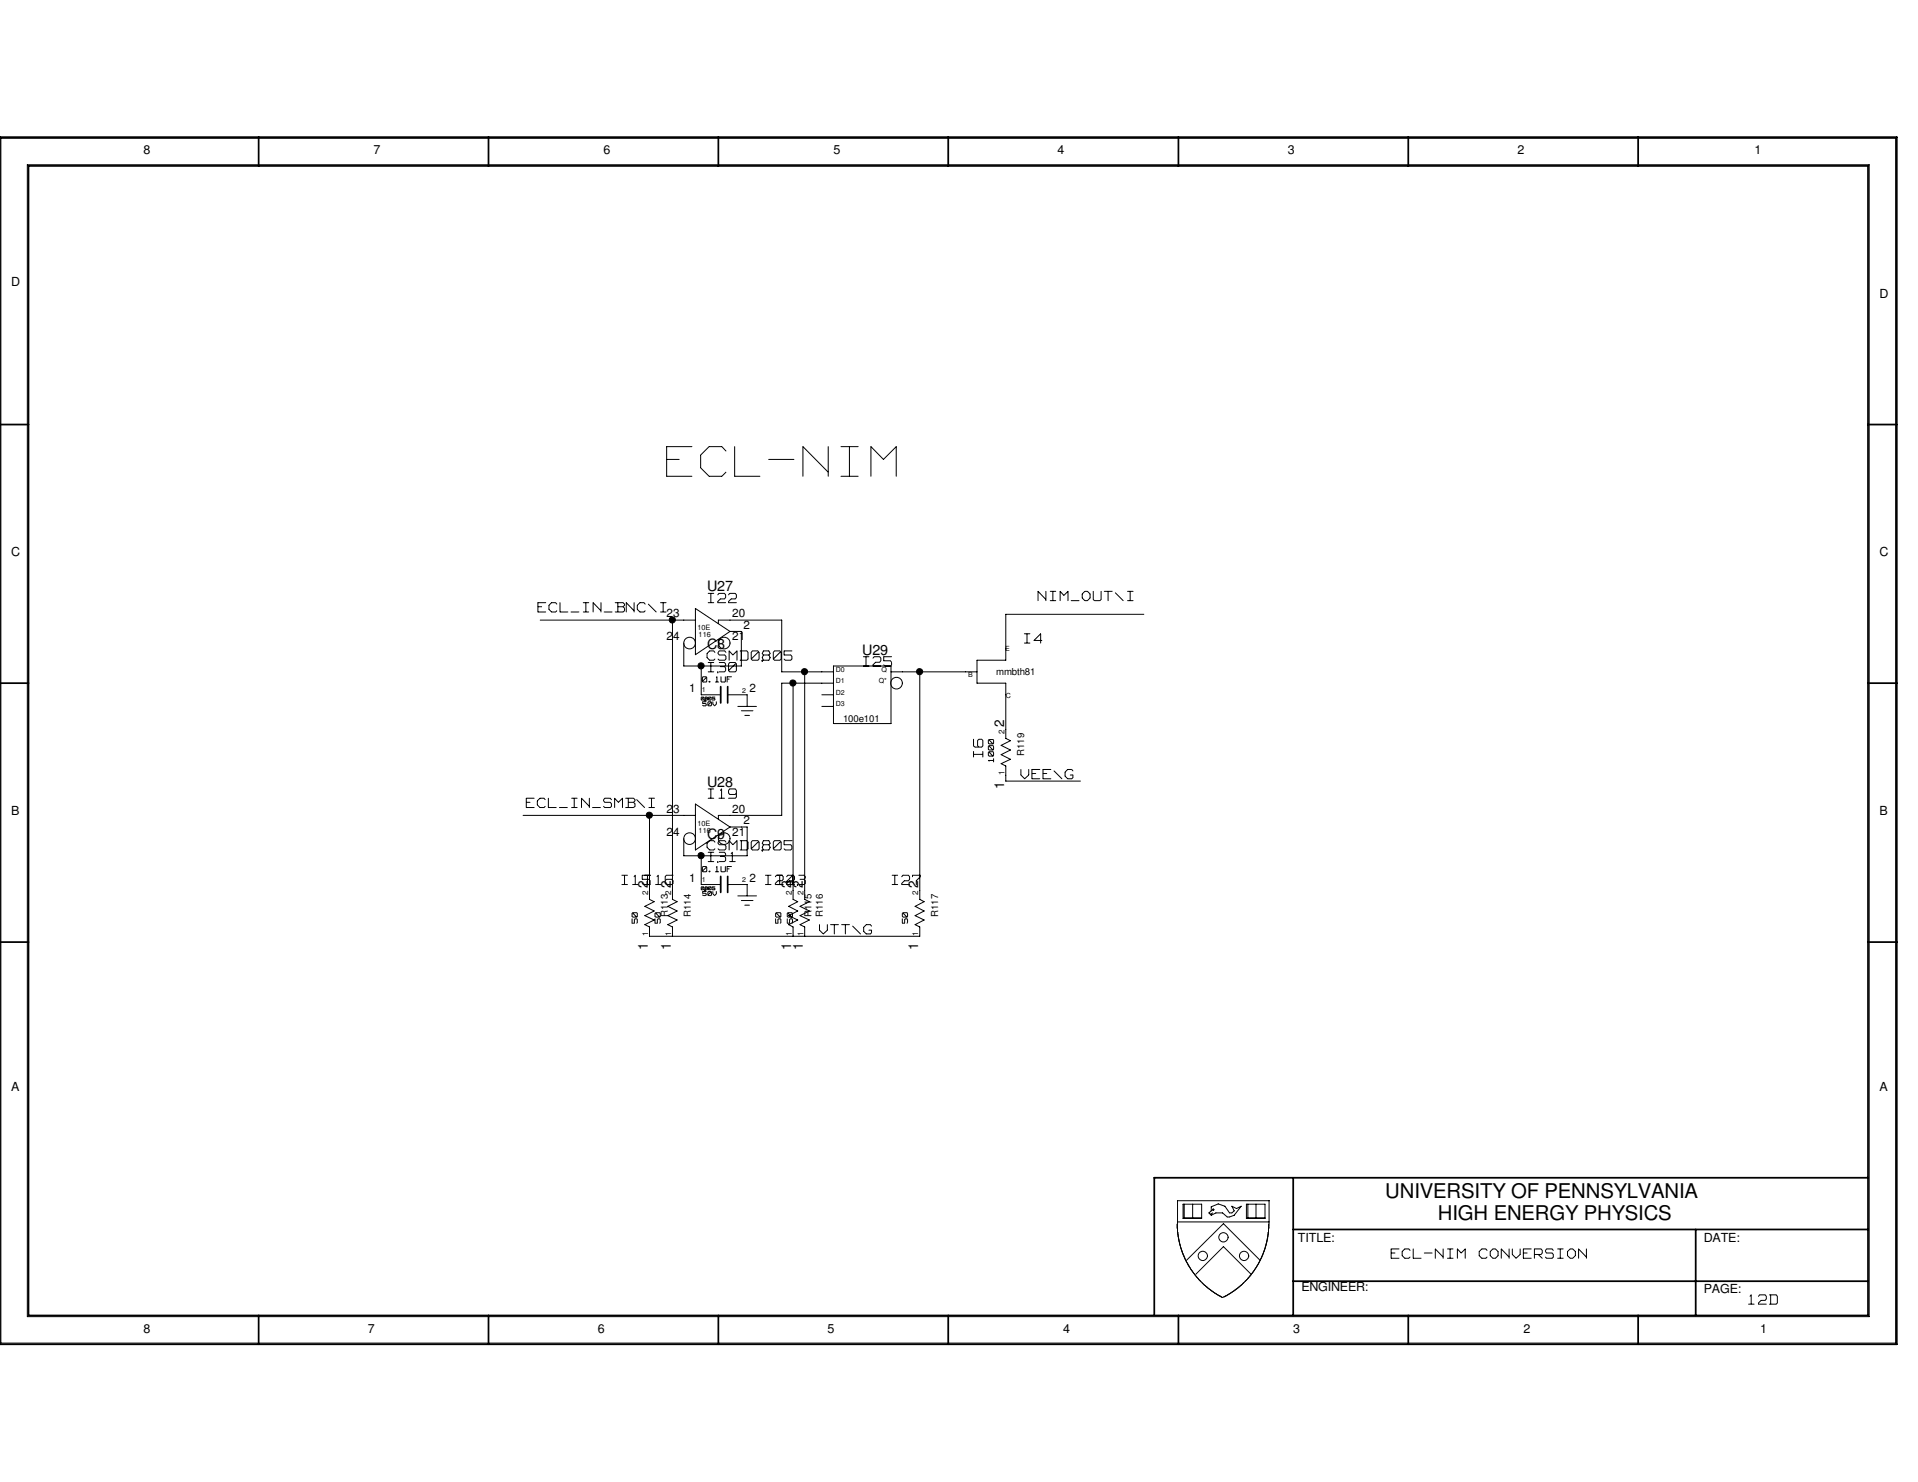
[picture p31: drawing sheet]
<svg xmlns="http://www.w3.org/2000/svg" width="279mm" height="216mm" viewBox="0 0 279 216" stroke-linecap="round" stroke-linejoin="round" font-family="sans-serif">
<defs><g id="words">
<text font-size="8.1" fill="#fff" x="97.1" y="70.2">ECL-NIM</text>
<text font-size="3" fill="#fff" x="143.6" y="110.3" transform="rotate(-90 143.6 110.3)">I6</text>
<g font-size="3">
<text x="201.8" y="174.6">UNIVERSITY OF PENNSYLVANIA</text>
<text x="209.5" y="177.8">HIGH ENERGY PHYSICS</text>
</g>
<g font-size="2.6" fill="#fff">
<text x="78.4" y="89.4">ECL_IN_BNC\I</text>
<text x="103.2" y="88.1">I22</text>
<text x="151.2" y="87.8">NIM_OUT\I</text>
<text x="149.2" y="93.9">I4</text>
<text x="103" y="96.4">CSMD0805</text>
<text x="103.2" y="98.1">I30</text>
<text x="125.8" y="97.3">I25</text>
<text x="148.7" y="113.7">VEE\G</text>
<text x="76.7" y="117.9">ECL_IN_SMB\I</text>
<text x="103.2" y="116.5">I19</text>
<text x="103" y="124.1">CSMD0805</text>
<text x="103.2" y="125.8">I31</text>
<text x="90.6" y="129.1">I15I16</text>
<text x="111.5" y="129.1">I24</text>
<text x="113.2" y="129.1">I23</text>
<text x="130" y="129.1">I27</text>
<text x="119.4" y="136.3">VTT\G</text>
<text x="202.6" y="183.6">ECL-NIM CONVERSION</text>
<text x="254.7" y="190.2">12D</text>
</g>
<g font-size="2.1">
<text x="103" y="86.1">U27</text>
<text x="103" y="94.5">C8</text>
<text x="125.6" y="95.4">U29</text>
<text x="103" y="114.6">U28</text>
<text x="103" y="122.2">C9</text>
</g>
<g font-size="2">
<text x="146.3" y="105.9" transform="rotate(-90 146.3 105.9)">2</text>
<text x="146.3" y="114.9" transform="rotate(-90 146.3 114.9)">1</text>
<text x="94.4" y="129.4" transform="rotate(-90 94.4 129.4)">2</text>
<text x="97.7" y="129.4" transform="rotate(-90 97.7 129.4)">2</text>
<text x="115.3" y="129.4" transform="rotate(-90 115.3 129.4)">2</text>
<text x="117" y="129.4" transform="rotate(-90 117 129.4)">2</text>
<text x="133.7" y="129.4" transform="rotate(-90 133.7 129.4)">2</text>
<text x="94.4" y="138.3" transform="rotate(-90 94.4 138.3)">1</text>
<text x="97.7" y="138.3" transform="rotate(-90 97.7 138.3)">1</text>
<text x="115.3" y="138.3" transform="rotate(-90 115.3 138.3)">1</text>
<text x="117" y="138.3" transform="rotate(-90 117 138.3)">1</text>
<text x="133.7" y="138.3" transform="rotate(-90 133.7 138.3)">1</text>
</g>
<g font-size="1.8">
<text x="20.9" y="22.5">8</text>
<text x="54.4" y="22.5">7</text>
<text x="87.9" y="22.5">6</text>
<text x="121.4" y="22.5">5</text>
<text x="154.1" y="22.5">4</text>
<text x="187.6" y="22.5">3</text>
<text x="221.1" y="22.5">2</text>
<text x="255.6" y="22.5">1</text>
<text x="1.7" y="41.7">D</text>
<text x="273.8" y="43.4">D</text>
<text x="1.7" y="81.1">C</text>
<text x="273.8" y="81.1">C</text>
<text x="1.7" y="118.7">B</text>
<text x="273.8" y="118.7">B</text>
<text x="1.7" y="159">A</text>
<text x="273.8" y="159">A</text>
<text x="189.1" y="180.9">TITLE:</text>
<text x="248.2" y="180.9">DATE:</text>
<text x="189.6" y="188.1">ENGINEER:</text>
<text x="248.2" y="188.4">PAGE:</text>
<text x="20.9" y="194.1">8</text>
<text x="53.6" y="194.1">7</text>
<text x="87.1" y="194.1">6</text>
<text x="120.6" y="194.1">5</text>
<text x="154.9" y="194.1">4</text>
<text x="188.4" y="194.1">3</text>
<text x="221.9" y="194.1">2</text>
<text x="256.4" y="194.1">1</text>
</g>
<g font-size="1.7">
<text x="97.1" y="90">23</text>
<text x="106.7" y="90">20</text>
<text x="97.1" y="93.3">24</text>
<text x="106.7" y="93.3">21</text>
<text x="108.3" y="91.6">2</text>
<text x="100.4" y="100.8">1</text>
<text x="109.2" y="100.8">2</text>
<text x="97.1" y="118.4">23</text>
<text x="106.7" y="118.4">20</text>
<text x="97.1" y="121.8">24</text>
<text x="106.7" y="121.8">21</text>
<text x="108.3" y="120.1">2</text>
<text x="100.4" y="128.5">1</text>
<text x="109.2" y="128.5">2</text>
</g>
<g font-size="1.7" fill="#fff">
<text x="145" y="111" transform="rotate(-90 145 111)">1000</text>
<text x="93.1" y="134.5" transform="rotate(-90 93.1 134.5)">50</text>
<text x="96.4" y="134.5" transform="rotate(-90 96.4 134.5)">50</text>
<text x="114" y="134.5" transform="rotate(-90 114 134.5)">50</text>
<text x="115.7" y="134.5" transform="rotate(-90 115.7 134.5)">50</text>
<text x="132.5" y="134.5" transform="rotate(-90 132.5 134.5)">50</text>
</g>
<g font-size="1.5" fill="#fff">
<text x="102.3" y="99.5">0.1UF</text>
<text x="102.3" y="127.1">0.1UF</text>
</g>
<g font-size="1.4">
<text x="145.1" y="98.4">mmbth81</text>
<text x="122.8" y="105.1">100e101</text>
<text x="149.2" y="110.1" transform="rotate(-90 149.2 110.1)">R119</text>
<text x="97.3" y="133.6" transform="rotate(-90 97.3 133.6)">R113</text>
<text x="100.6" y="133.6" transform="rotate(-90 100.6 133.6)">R114</text>
<text x="118.2" y="133.6" transform="rotate(-90 118.2 133.6)">R115</text>
<text x="119.9" y="133.6" transform="rotate(-90 119.9 133.6)">R116</text>
<text x="136.7" y="133.6" transform="rotate(-90 136.7 133.6)">R117</text>
</g>
<g font-size="1.2" fill="#fff">
<text x="102.4" y="103">50V</text>
<text x="102.4" y="130.6">50V</text>
</g>
<g font-size="1.2">
<text x="146.3" y="107" transform="rotate(-90 146.3 107)">2</text>
<text x="146.3" y="112.9" transform="rotate(-90 146.3 112.9)">1</text>
<text x="94.4" y="130.4" transform="rotate(-90 94.4 130.4)">2</text>
<text x="97.8" y="130.4" transform="rotate(-90 97.8 130.4)">2</text>
<text x="115.4" y="130.4" transform="rotate(-90 115.4 130.4)">2</text>
<text x="117.1" y="130.4" transform="rotate(-90 117.1 130.4)">2</text>
<text x="133.8" y="130.4" transform="rotate(-90 133.8 130.4)">2</text>
<text x="94.4" y="136.3" transform="rotate(-90 94.4 136.3)">1</text>
<text x="97.8" y="136.3" transform="rotate(-90 97.8 136.3)">1</text>
<text x="115.4" y="136.3" transform="rotate(-90 115.4 136.3)">1</text>
<text x="117.1" y="136.3" transform="rotate(-90 117.1 136.3)">1</text>
<text x="133.8" y="136.3" transform="rotate(-90 133.8 136.3)">1</text>
</g>
<g font-size="1.1">
<text x="101.6" y="91.8">10E</text>
<text x="101.8" y="92.8">116</text>
<text x="101.6" y="120.3">10E</text>
<text x="101.8" y="121.3">116</text>
</g>
<g font-size="1">
<text x="146.4" y="94.8">E</text>
<text x="102.2" y="100.9">1</text>
<text x="108.1" y="100.9">2</text>
<text x="121.8" y="99.5">D1</text>
<text x="121.8" y="97.8">D0</text>
<text x="121.8" y="101.2">D2</text>
<text x="128" y="99.5">Q*</text>
<text x="128.4" y="97.8">Q</text>
<text x="141" y="98.7">B</text>
<text x="146.5" y="101.7">C</text>
<text x="121.8" y="102.9">D3</text>
<text x="102.2" y="128.5">1</text>
<text x="108.1" y="128.5">2</text>
</g>
<g font-size=".8" fill="#fff">
<text x="102.2" y="102.1">0805</text>
<text x="102.2" y="129.7">0805</text>
</g>
</g></defs>
<g fill="none" stroke="#000" stroke-width=".25">
<path d="M0 20h276.3v175.8h-276.3zM37.7 20v4.2M71.2 20v4.2M104.6 20v4.2M138.1 20v4.2M171.7 20v4.2M205.1 20v4.2M238.6 20v4.2M4.1 24.2h268v167.4h-268zM0 61.8h4.1M272.1 61.8h4.2M0 99.5h4.1"/>
<path d="M272.1 99.5h4.2M105 100v2.4M106 100v2.4M0 137.2h4.1M105 127.7v2.3M106 127.7v2.3M272.1 137.2h4.2M188.4 179.1h83.7M188.4 171.6v20M247 179.1v12.5M272.1 171.6h-104v19.9M37.7 191.6v4.2"/>
<path d="M71.2 191.6v4.2M104.6 191.6v4.2M138.1 191.6v4.2M171.7 191.6v4.2M188.4 186.6h83.7M205.1 191.6v4.2M238.6 191.6v4.2"/>
</g>
<g fill="none" stroke="#000" stroke-width=".15">
<path d="M.1 20.2h276v175.5h-276zM4 24h268.3v167.8h-268.3zM97.1 65.1h3.7M97.1 65.1v4.3M97.2 69.4h3.6M97.2 66.9h1.7M102.1 66.3v1.8M102.1 68.2l1.2 1.2M103.3 65.1l-1.2 1.2M103.3 65.1h1.8M103.3 69.4h1.8M105.2 65.1l.5 .6"/>
<path d="M105.7 68.8l-.5 .6M107 65.1v4.3M107.1 69.4h3.6M112 66.9h3.7M117 65.1l3.6 3.6M117 65.1v4.3M120.6 65.1v4.3M122.5 65.1h2.5M122.5 69.4h2.5M123.7 65.1v4.2M126.9 65.1l1.8 1.8M126.9 65.1v4.3"/>
<path d="M130.6 65.1v4.3M130.6 65.1l-1.9 1.8M78.4 87.8h1.1M78.4 87.8v1.4M78.4 89.2h1.1M78.4 88.4h.5M78.7 90.3h22.6M80 88.2v.5M80 88.8l.3 .4M80.3 87.8l-.3 .4M80.4 87.8h.5M80.4 89.2h.5"/>
<path d="M80.9 87.8l.2 .2M81.1 89l-.2 .2M81.6 87.8v1.4M81.6 89.2h1.1M83.2 89.2h1.1M85 87.8h.8M85 89.2h.8M85.3 87.8v1.3M86.4 87.8l1.1 1.1M86.4 87.8v1.4M87.5 87.8v1.4M88 89.2h1.2"/>
<path d="M89.6 87.8h1.1M89.6 89.2h1.1M90 87.8v1.3M90 88.4h.7M90.8 87.8l.2 .2M90.8 88.4l.2 .2M91 88.2l-.2 .1M91 88.1h.1M91 88.6v.3M91 89l-.2 .2M91.2 87.8l1.1 1.1M91.2 87.8v1.4"/>
<path d="M92.4 87.8v1.4M92.8 88.2v.5M92.8 88.8l.4 .4M93.2 87.8l-.4 .4M93.3 87.8h.5M93.3 89.2h.5M93.8 87.8l.2 .2M94 89l-.2 .2M94.4 88l1.2 1.2M96.2 87.8h.8M96.2 89.2h.8M96.6 87.8v1.3"/>
<path d="M98 90.3v40.7l.6 .4-1.3 .6 1.3 .7-1.3 .7 1.3 .6-1.3 .7 .7 .3v1.4M101.3 88.6l5 3.4-5 3.4zM102.2 97v4.2h2.8M102.3 99.3l.1 .1M102.3 98.8v.4M102.4 98.6l-.1 .1M102.4 99.4h.4M102.4 98.6h.4M102.8 98.8l-.4 .4M102.9 98.7h.1M102.9 98.6l.1 .1M103 99.3l-.1 .1"/>
<path d="M103 98.8v.4M103 95.2v.6M103 95.8l.4 .4M103.2 97.9h.8M103.2 86.4h.8M103.2 87.8h.8M103.2 96.5h.8M103.3 99.3h.1M103.3 99.3v.1M103.3 99.4h.1M103.4 94.8l-.4 .4M103.4 99.3v.1"/>
<path d="M103.4 96.2h.5M103.4 94.8h.5M103.5 86.5v1.3M103.5 96.6v1.2M104 94.8l.1 .2M104.1 96l-.1 .2M104.2 99.4h.5M104.4 98.6v.1M104.4 98.6v.7M104.6 97.9h.1M104.6 87.7v.1M104.6 95v.2"/>
<path d="M104.6 95.2l.2 .2M104.6 96l.2 .2M104.6 87.8h1.1M104.6 90.8v-.5h9.3v7.6h7.5M104.6 93.2v.5M104.7 86.4l-.1 .3M104.8 94.8l-.2 .2M104.8 97.9h.7M104.8 86.4h.7M104.8 96.5h.7M104.8 96.2h.7M104.8 95.4h.7"/>
<path d="M104.8 94.8h.7M104.9 87.2l-.3 .4M104.9 97.1h.6M105 87.2h.5M105 99.3l.1 .1M105 98.6v.6M105.2 99.4h.3M105.5 86.4l.2 .3M105.5 96.5l.2 .2M105.6 97.2l.1 .1M105.6 94.8l.1 .2M105.6 95.4l.1 .2"/>
<path d="M105.7 99.3l-.1 .1M105.7 98.6v.6M105.7 86.7v.3M105.7 96.8v.1M105.7 97.4v.3M105.7 87l-.2 .2M105.7 97.7l-.2 .2M105.7 96.9l-.2 .2M105.7 95.7v.3M105.7 96l-.1 .2M105.9 98.6h.7M105.9 98.6v.8"/>
<path d="M106 98.9h.2M106.1 87.7v.1M106.1 96.8v.9M106.1 97.7l.2 .2M106.2 87.8h1.1M106.2 94.8l.5 .6M106.2 94.9v1.3M106.3 86.4l-.2 .3M106.3 96.5l-.2 .2M106.3 92h1.7v5h-8.4v-3.3M106.3 97.9h.8M106.3 86.4h.8"/>
<path d="M106.3 96.5h.8M106.5 87.2l-.4 .4M106.6 87.2h.5M107.1 96.8l-.9 .9M107.1 86.4l.2 .3M107.1 96.7h.1M107.1 96.5l.2 .2M107.3 86.7v.3M107.3 96.8v.9M107.3 87l-.2 .2M107.3 97.7l-.2 .2M107.4 94.9v1.3"/>
<path d="M107.4 94.8l-.6 .6M107.8 96.2h1M107.8 94.8h1M108.8 94.8l.2 .2M109 96l-.2 .2M109 95.1v.9M109.4 96l.2 .2M109.4 95.1v.9M109.6 94.8l-.2 .2M109.6 96.2h.8M109.6 94.8h.8M110.4 95.1l-.9 .9"/>
<path d="M110.4 95h.1M110.4 94.8l.2 .2M110.6 96l-.2 .2M110.6 95.1v.9M111 96.2h.1M111.2 94.8l-.2 .4 .2 .2-.2 .4 .2 .4M111.3 96.2h.7M111.3 95.4h.7M111.3 94.8h.7M112 94.8l.2 .4-.2 .2 .2 .4-.2 .4M112.6 96l.2 .2M112.6 95.1v.9"/>
<path d="M112.8 94.8l-.2 .2M112.9 96.2h.7M112.9 94.8h.7M113.6 95.1l-.9 .9M113.6 95h.1M113.6 94.8l.2 .2M113.8 96l-.2 .2M113.8 95.1v.9M114.2 96l.2 .2M114.2 94.8v.6M114.3 95.4h.8M114.3 94.8h1.1"/>
<path d="M114.4 96.2h.7M115.2 95.4l.2 .2M115.4 96l-.2 .2M115.4 95.7v.3M115.5 99.5v31.5l.7 .4-1.3 .6 1.3 .7-1.3 .7 1.3 .6-1.3 .7 .6 .3v1.4M117.2 97.9v33.1l.7 .4-1.4 .6 1.4 .7-1.4 .7 1.4 .6-1.4 .7 .7 .3v1.4M121.4 99.5h-7.5v19.3h-9.3v.5M121.4 97h8.4v8.4h-8.4zM125.8 95.7h.8M126.2 95.7v1.3M127.2 96.9v.1M127.3 95.7l-.1 .2"/>
<path d="M127.4 95.7h.7M127.6 96.5l-.4 .4M127.6 96.5h.5M128.1 95.7l.2 .2M128.3 95.9v.3M128.3 96.3l-.2 .2M128.7 96.9l.2 .1M128.7 95.7v.6M128.8 96.3h.9M128.8 95.7h1.1M129.7 96.3l.2 .2M129.8 97.9h12.5"/>
<path d="M129.9 96.9l-.2 .1M129.9 96.5v.3M134 97.9v33.1l.6 .4-1.3 .6 1.3 .7-1.3 .7 1.3 .6-1.3 .7 .7 .3v1.4h-39.4v-1.4l-.7-.3 1.4-.7-1.4-.6 1.4-.7-1.4-.7 1.4-.6-.7-.4v-12.2M149.2 92.3h.8M149.2 93.7h.8M149.6 92.4v1.2M150.7 93.3h1.1M151.2 86.1l1.1 1.2M151.2 86.2v1.3M151.6 92.4v1.3M151.6 92.3l-1 1M152.4 86.1v1.4"/>
<path d="M153 86.1h.8M153 87.5h.8M153.4 86.2v1.3M154.4 86.1l.5 .6M154.4 86.2v1.3M155.6 86.2v1.3M155.6 86.1l-.6 .6M156 87.5h1.2M157.6 87.1l.4 .4M157.6 86.6v.5M158 86.1l-.4 .4M158.1 86.1h.3"/>
<path d="M158.1 87.5h.3M158.4 86.1l.4 .4M158.8 86.6v.5M158.8 87.1l-.4 .4M159.3 87.3l.1 .2M159.3 86.1v1.2M159.5 87.5h.7M160.4 87.3l-.2 .2M160.4 86.1v1.2M160.9 86.1h1.1M161.4 86.2v1.3M162.5 86.4l1.1 1.1"/>
<path d="M164.3 86.1h.8M164.3 87.5h.8M164.6 86.2v1.3M166.6 89.5h-20.1v6.7h-4.2v3.3h4.2v8.1l.7 .3-1.4 .7 1.4 .7-1.4 .6 1.4 .7-1.4 .7 .7 .3v2.2h10.9M76.2 118.8h25.1M76.7 116.3h1.1M76.7 116.3v1.3M76.7 117.6h1.1M76.7 116.9h.5M78.3 116.7v.5M78.3 117.3l.4 .3M78.7 116.3l-.4 .4"/>
<path d="M78.7 116.3h.5M78.7 117.6h.5M79.2 116.3l.2 .2M79.4 117.5l-.2 .1M79.9 116.3v1.3M79.9 117.6h1.1M81.5 117.6h1.1M83.3 116.3h.8M83.3 117.6h.8M83.7 116.3v1.3M84.7 116.3l1.1 1.1M84.7 116.3v1.3"/>
<path d="M85.9 116.3v1.3M86.3 117.6h1.2M87.9 116.5v.1M87.9 116.7l.2 .2M87.9 117.5l.2 .1M88.1 116.3l-.1 .2M88.1 116.3h.8M88.1 117.6h.8M88.1 116.9h.8M88.9 116.9l.2 .2M88.9 116.3l.2 .2M89.1 117.1v.3"/>
<path d="M89.1 117.5l-.2 .1M89.5 116.3l.5 .5M89.5 116.3v1.3M90.7 116.3l-.6 .6M90.7 116.3v1.3M91.1 116.3h1.1M91.1 117.6h1.1M91.5 116.3v1.3M91.6 116.9h.6M92.3 116.3l.2 .2M92.3 116.9l.2 .2M92.5 116.7l-.2 .1"/>
<path d="M92.5 116.5v.1M92.5 117.1v.3M92.5 117.5l-.2 .1M92.8 116.5l1.1 1.1M94.5 116.3h.8M94.5 117.6h.8M94.9 116.3v1.3M101.3 117.1l5 3.4-5 3.3zM102.2 101.9v.1M102.2 101.6v.3M102.2 101.6h.1M102.2 102h.2"/>
<path d="M102.2 101.6h.2M102.4 102.7v.1M102.4 102.2v.3M102.4 101.6l-.2 .3M102.4 102.2h.5M102.4 102.5h.3M102.4 101.6h.1M102.5 102.8h.2M102.5 101.9l-.1 .1M102.5 101.6v.3M102.7 102h.1M102.7 101.6v.4"/>
<path d="M102.8 102h.2M102.8 101.7h.2M102.8 101.6h.2M102.8 102.5l.1 .1M102.9 102.7l-.1 .1M102.9 102.6v.1M103 101.6l.1 .1-.1 .3M103.1 102.7l.1 .1M103.1 102.4v.3M103.2 114.9h.8M103.2 116.3h.8M103.2 101.9l.1 .1"/>
<path d="M103.2 101.6v.3M103.2 102.2l-.1 .1M103.3 101.6h-.1M103.3 102.8h.2M103.3 102.2h.2M103.3 102h.2M103.3 101.6h.2M103.5 101.6l-.2 .3M103.5 101.6h.1M103.5 102.4l-.3 .3M103.5 102.3h.1M103.5 102.2l.1 .1"/>
<path d="M103.5 115v1.2M103.6 101.9l-.1 .1M103.6 101.6v.3M103.6 102.7l-.1 .1M103.6 102.4v.3M103.8 101.9v.1M103.8 101.6v.1M103.8 101.7h.2M103.8 101.6h.3M103.8 102h.2M103.8 102.6l.3 .2M103.8 102.2v.3"/>
<path d="M104.1 101.7v.1M104.1 101.9v.1M104.1 101.9h.1M104.4 102.2v.3M104.4 102.6l-.3 .2M104.7 116.3h.8M105.1 114.9l-.2 .2M105.1 115v1.2M106 101.2h2.8v1.7M106.1 115.2v.3M106.1 115.5l.2 .2M106.1 116.3h1"/>
<path d="M106.3 114.9l-.2 .2M106.3 115.7h.8M106.3 114.9h.8M107.1 114.9l.2 .2M107.2 115.6l-.1 .1M107.3 115.2v.9M107.3 116.1l-.2 .2M107.5 102.9h2.7M108 103.5h1.7M108.5 104.2h.7M119.7 101.2h1.7M119.7 102.9h1.7"/>
<path d="M141.8 108.7l.2 .1M141.8 107.7v.9M141.8 109.5v.8M141.9 109.9h1.2M142.1 108.8h.9M142.4 108.7l.2 .1M142.4 107.9v.7M142.6 107.7l-.2 .2M142.7 107.7h.3M143 107.7l.2 .2M143.2 108.7l-.2 .1M143.2 107.9v.7"/>
<path d="M143.2 109.5v.8M144 108.3l.1 .1M144 109.2l.1 .1M144 110.1l.1 .1M144 110.8l.1 .1M144 107.9v.3M144 108.8v.3M144 109.6v.4M144 110.8h.7M144.1 107.8h.1M144.1 108.7h.1M144.1 109.6h.1"/>
<path d="M144.1 107.7l-.1 .1M144.1 108.6l-.1 .1M144.1 109.5l-.1 .1M144.1 107.9l.5 .4M144.1 107.7h.5M144.1 108.4h.5M144.1 108.8l.5 .4M144.1 108.6h.5M144.1 109.3h.5M144.1 109.6l.5 .5M144.1 109.5h.5M144.1 110.2h.5"/>
<path d="M144.7 107.7v.1M144.7 108.6v.1M144.7 109.5v.1M144.7 108.3v.1M144.7 109.2v.1M144.7 110.1v.1M144.7 107.9v.3M144.7 108.8v.3M144.7 109.6v.4M144.7 110.5v.5M148.7 112.9l.5 .5M148.7 112.1v.8"/>
<path d="M149.9 112.1v.8M149.9 112.9l-.6 .6M150.3 112.1h1.2M150.3 112.1v1.4M150.4 113.5h1.1M150.4 112.7h.5M151.9 112.1h1.2M151.9 112.1v1.4M152 113.5h1.1M152 112.7h.5M153.5 112.3l1.2 1.2M155.2 112.5v.5"/>
<path d="M155.2 113.1l.3 .4M155.5 112.1l-.3 .4M155.6 112.1h.5M155.6 113.5h.5M155.9 112.9h.4M156.1 112.1l.2 .2M156.3 113.3l-.2 .2M156.3 112.9v.3M90.6 128.9h.8M90.6 127.5h.8M91 127.6v1.2M92.1 134.5h.3"/>
<path d="M92.1 133.5l.1 .1M92.1 133.1v.4M92.1 133.9v.6M92.2 128.9h.8M92.2 133v.1M92.2 133l-.1 .1M92.2 133h.5M92.2 133.6h.5M92.2 133.1l.5 .5M92.4 134v.5M92.5 133.9h-.1M92.5 127.5l-.1 .2"/>
<path d="M92.5 127.6v1.2M92.6 133.9h.1M92.8 133v.1M92.8 133.9h.1M92.8 133.5v.1M92.8 134.4v.1M92.8 133.1v.4M92.8 134v.4M93.6 128.7l.1 .2M93.6 127.5v.6M93.6 127.5h1.1M93.6 128.1h.9"/>
<path d="M93.8 128.9h.9M94.3 127.6v1.2M94.5 128.1l.2 .2M94.7 128.7l-.2 .2M94.7 128.4v.3M95.4 134.5h.4M95.4 133.5l.1 .1M95.4 133.1v.4M95.4 133.9v.6M95.5 128.9h.8M95.5 133v.1M95.5 133l-.1 .1"/>
<path d="M95.6 133h.5M95.6 133.6h.5M95.6 133.1l.5 .5M95.8 134v.5M95.9 127.5l-.2 .2M95.9 133.9h-.1M95.9 127.6v1.2M95.9 133.9h.2M96.1 133l.1 .1M96.1 133.9h.1M96.2 133.5l-.1 .1M96.2 134.4l-.1 .1"/>
<path d="M96.2 133.1v.4M96.2 134v.4M96.9 128.7l.2 .2M96.9 127.8v.9M97.1 128.1l-.2 .2M97.1 127.5l-.2 .2M97.1 128.9h.7M97.1 127.5h.9M97.1 128.1h.7M97.9 128.1l.1 .2M98 128.4v.3M98 128.7l-.1 .2"/>
<path d="M102.2 124.7v4.2h2.8M102.2 129.3v.2M102.2 129.6h.1M102.2 129.2h.1M102.2 129.6h.2M102.2 129.2h.2M102.3 126.9l.1 .1M102.3 126.4v.5M102.4 129.9v.2M102.4 130.4v.1M102.4 126.2l-.1 .2M102.4 129.3l-.2 .2"/>
<path d="M102.4 129.9h.5M102.4 130.1h.3M102.4 127h.4M102.4 129.2h.1M102.4 126.2h.4M102.5 130.5h.2M102.5 129.3v.2M102.5 129.6h-.1M102.7 129.6h.1M102.7 129.2v.4M102.8 129.6h.2M102.8 129.4h.2"/>
<path d="M102.8 129.2h.2M102.8 130.1l.1 .1M102.8 126.4l-.4 .5M102.9 130.3h.1M102.9 126.4h.1M102.9 126.2l.1 .2M102.9 130.4l-.1 .1M103 126.9l-.1 .1M103 126.4v.5M103 129.2l.1 .1-.1 .3M103 122.9v.5M103 123.4l.4 .4"/>
<path d="M103.1 130v.3M103.1 130.4l.1 .1M103.2 125.5h.8M103.2 124.2h.8M103.2 129.3v.2M103.2 129.6h.1M103.2 129.9l-.1 .1M103.3 129.2h-.1M103.3 130.5h.2M103.3 129.9h.2M103.3 127h.1M103.3 126.9h.1"/>
<path d="M103.3 129.6h.2M103.3 129.2h.2M103.4 122.5l-.4 .4M103.4 126.9v.1M103.4 123.8h.5M103.4 122.5h.5M103.5 129.3l-.2 .2M103.5 129.2h.1M103.5 130l-.3 .3M103.5 129.9l.1 .1M103.5 130h.1M103.5 124.2v1.3"/>
<path d="M103.6 129.3v.2M103.6 129.6h-.1M103.6 130v.3M103.6 130.4l-.1 .1M103.8 129.2v.2M103.8 129.6h.1M103.8 129.4h.2M103.8 129.2h.3M103.8 129.9v.3M103.8 129.6h.2M103.8 130.2l.3 .2M104 122.5l.1 .2"/>
<path d="M104.1 129.4v.1M104.1 129.5h.1M104.1 129.6h.1M104.1 123.7l-.1 .1M104.2 127h.5M104.4 129.9v.3M104.4 130.2l-.3 .3M104.4 126.2v.2M104.4 126.3v.7M104.6 125.5h.1M104.6 122.7v.1M104.6 122.9l.2 .2"/>
<path d="M104.6 123.7l.2 .1M104.6 121.7v.5M104.8 122.5l-.2 .1M104.8 125.5h.7M104.8 124.2h.7M104.8 123.8h.7M104.8 123.1h.7M104.8 122.5h.7M104.9 124.8h.6M105 126.9l.1 .1M105 126.2v.7M105.2 127h.3"/>
<path d="M105.5 124.2l.2 .2M105.6 124.8l.1 .2M105.6 122.5l.1 .2M105.6 123.1l.1 .2M105.7 126.9l-.1 .1M105.7 126.2v.7M105.7 124.4v.1M105.7 125v.3M105.7 125.3l-.2 .2M105.7 124.5l-.2 .3M105.7 123.3v.3M105.7 123.7l-.1 .1"/>
<path d="M105.9 126.3v.7M105.9 126.2h.7M106 126.6h.2M106 128.9h2.8v1.6M106.2 122.5v1.3M106.2 122.5l.5 .5M106.3 125.5h.8M106.3 120.5h2.5v4.2h-9.2v-2.5M106.7 124.2l-.2 .2M106.7 124.2v1.3M107.4 122.5v1.3M107.4 122.5l-.6 .6"/>
<path d="M107.5 130.5h2.7M107.8 123.8h1M107.8 122.5h1M108 131.2h1.7M108 122.5v1.3M108.5 131.9h.7M108.8 122.5l.2 .2M109 123.7l-.2 .1M109 122.7v.9M109.4 123.7l.2 .1M109.4 122.7v.9M109.6 122.5l-.2 .2"/>
<path d="M109.6 123.8h.8M109.6 122.5h.8M110.4 122.7l-.9 .9M110.4 122.7h.1M110.4 122.5l.2 .2M110.6 123.7l-.2 .1M110.6 122.7v.9M111 123.8h.1M111.2 122.5l-.2 .4 .2 .2-.2 .3 .2 .4M111.3 123.8h.7M111.3 123.1h.7M111.3 122.5h.7"/>
<path d="M111.5 128.9h.8M111.5 127.5h.8M111.9 127.6v1.2M112 122.5l.2 .4-.2 .2 .2 .3-.2 .4M112.6 123.7l.2 .1M112.6 122.7v.9M112.8 122.5l-.2 .2M112.9 123.8h.7M112.9 122.5h.7M112.9 128.7v.2M113 133.5l.1 .1M113 134.5h.3"/>
<path d="M113 128.9h1.1M113 133.1v.4M113 133.9v.6M113.1 127.5l-.2 .2M113.1 133v.1M113.1 133l-.1 .1M113.2 127.5h.8M113.2 133.1l.4 .5M113.2 133h.4M113.2 133.6h.4M113.3 128.3l-.4 .4M113.3 134v.5"/>
<path d="M113.4 128.3h.5M113.5 133.9h-.2M113.5 133.9h.1M113.6 127.6v1.2M113.6 122.7l-.9 .9M113.6 122.7h.1M113.6 122.5l.2 .2M113.7 133v.1M113.7 133.9h.1M113.7 133.5v.1M113.7 134.4v.1M113.7 133.1v.4"/>
<path d="M113.7 134v.4M113.8 123.7l-.2 .1M113.8 122.7v.9M113.9 127.5l.2 .2M114.1 127.8v.3M114.1 128.1l-.2 .2M114.2 123.7l.2 .1M114.2 122.5v.6M114.3 123.1h.8M114.3 122.5h1.1M114.4 123.8h.7M114.6 128.5h1.1"/>
<path d="M114.6 128.7v.2M114.6 128.9h1.1M114.7 134.5h.3M114.7 133.5l.1 .1M114.7 133.1v.4M114.7 133.9v.6M114.8 127.5l-.2 .2M114.8 133v.1M114.8 133l-.1 .1M114.8 127.5h.7M114.9 133h.4M114.9 133.6h.4"/>
<path d="M114.9 133.1l.4 .5M115 128.3l-.4 .4M115 128.3h.5M115 134v.5M115.1 133.9h-.1M115.2 133.9h.1M115.2 123.1l.2 .2M115.4 123.3v.3M115.4 133v.1M115.4 133.9h.1M115.4 123.7l-.2 .1M115.4 133.5v.1"/>
<path d="M115.4 134.4v.1M115.4 133.1v.4M115.4 134v.4M115.5 127.6v1.3M115.5 127.5l-1 1M115.6 127.5l.1 .2M115.7 127.8v.3M115.7 128.1l-.1 .2M116.2 128.9h.1M116.4 128.9h.7M116.4 127.5h.7M116.5 128.1h.6"/>
<path d="M117.1 127.5l.2 .2M117.2 128.1l.1 .2M117.3 127.8h.1M117.3 128.4v.3M117.3 128.7l-.2 .2M117.3 127.9l-.2 .2M119.4 135.5l.5 .5M119.4 134.7v.8M120.5 134.7v.8M120.5 135.5l-.6 .6M121 134.7h1.1M121.5 134.7v1.4"/>
<path d="M122.6 134.7h1.1M123.1 134.7v1.4M124.2 134.9l1.1 1.2M125.8 135.7l.4 .4M125.8 135.1v.5M126.2 134.7l-.4 .4M126.2 134.7h.5M126.2 136.1h.5M126.6 135.5h.3M126.8 134.7l.2 .2M127 135.9l-.2 .2M127 135.5v.3"/>
<path d="M130 128.9h.8M130 127.5h.8M130.3 127.6v1.2M131.4 128.7v.2M131.4 128.9h1.1M131.4 134.5h.4M131.4 133.5l.2 .1M131.4 133.1v.4M131.4 133.9v.6M131.5 127.5l-.1 .2M131.6 133v.1M131.6 133l-.2 .1"/>
<path d="M131.6 127.5h.7M131.6 133h.5M131.6 133.6h.5M131.6 133.1l.5 .5M131.7 128.3l-.3 .4M131.8 128.3h.5M131.8 134v.5M131.9 133.9h-.1M132 133.9h.1M132.1 133l.1 .1M132.1 133.9h.1M132.2 133.5l-.1 .1"/>
<path d="M132.2 134.4l-.1 .1M132.2 133.1v.4M132.2 134v.4M132.3 127.5l.2 .2M132.5 127.8v.3M132.5 128.1l-.2 .2M132.9 127.5v.2M133 127.5h1M133.5 128.4v.5M134 127.8l-.5 .5M134.1 127.5v.2M171.5 178.3l.2 2.1 .6 2.4 1.1 2.1 1.6 1.9"/>
<path d="M171.5 178h13.4M172.3 175.4h2.7v2.1h-2.7zM172.5 175.4v2h2.5M173.7 175.4v2.1M176.4 175.8l1.1-.4 .9 .3 .7 1h.4l.3-.3-.3-.7 .6 .4 .7-.4-1 1.3-.7 .3h-.3l-.7-.6h-1l-.7 .3-.3-.3 .3-.3zM176.7 176.7l-.4 .2M176.8 176.2h-.1v.1h.1M181.6 175.4h2.7v2.1h-2.7zM181.8 175.4v2h2.5M183 175.4v2.1M184.8 178.3v1.2l-.2 1.3-.5 1.5-.5 1.3M184.9 174.9v3.4"/>
<path d="M184.9 174.9h-13.4v3.4M172.4 182.9h.1M172.8 183.8v.1M172.8 183.6l5.4-5.3 5.4 5.3M173.2 184.4h.1M173.5 185h.1M174.2 185.6l4-4 4 4M174.3 186v.1M175 186.8l1.5 1.3 1.6 .9M175.5 187.2h.1M176.7 188.2h.1M177.3 188.6h.1"/>
<path d="M177.9 188.9h.1M178.3 188.9h.1M178.8 188.6h.1M179.4 188.3h.1M180.3 187.7h.1M181.3 186.8l-1.5 1.2-1.6 1M182.2 185.7h.1M182.8 184.9v.1M183.2 184.2v.1M183.5 183.7h.1M183.6 183.6l-1 1.6-1.3 1.5M183.7 183.3h.1"/>
<path d="M202.6 181.9h1.2M202.6 182v1.3M202.7 183.3h1.1M202.7 182.5h.5M204.3 182.4v.5M204.3 182.9l.3 .4M204.6 181.9l-.3 .4M204.7 181.9h.5M204.7 183.3h.5M205.2 181.9l.2 .3M205.4 183.1l-.2 .2M205.9 181.9v1.4"/>
<path d="M205.9 183.3h1.1M207.5 182.5h1.1M209.1 181.9l1.1 1.2M209.1 182v1.3M210.2 181.9v1.4M210.9 181.9h.8M210.9 183.3h.8M211.2 182v1.3M212.3 181.9l.5 .6M212.3 182v1.3M213.4 182v1.3M213.4 181.9l-.5 .6"/>
<path d="M215.5 182.4v.5M215.5 182.9l.4 .4M215.9 181.9l-.4 .4M215.9 181.9h.5M215.9 183.3h.5M216.5 181.9l.1 .3M216.6 183.1l-.1 .2M217.1 182.9l.4 .4M217.1 182.4v.5M217.5 181.9l-.4 .4M217.5 181.9h.3M217.5 183.3h.3"/>
<path d="M217.8 181.9l.4 .4M218.2 182.4v.5M218.2 182.9l-.4 .4M218.7 181.9l1.1 1.2M218.7 182v1.3M219.8 181.9v1.4M220.3 182.8l.5 .5M220.3 181.9v.8M221.4 181.9v.8M221.4 182.8l-.5 .5M221.9 181.9h1.2M221.9 182v1.3"/>
<path d="M222 183.3h1.1M222 182.5h.5M223.5 181.9h1M223.5 182v1.3M223.6 182.8h.9M224.1 182.8l.6 .5M224.5 181.9l.2 .3M224.7 182.5l-.2 .3M224.7 182.2v.3M225.1 182.2v.1M225.1 182.3l.2 .2M225.1 183.1l.2 .2"/>
<path d="M225.3 181.9l-.1 .2M225.3 181.9h.8M225.3 183.3h.8M225.3 182.5h.8M226.1 181.9l.2 .3M226.1 182.5l.2 .3M226.3 182.8v.3M226.3 183.1l-.2 .2M226.9 181.9h.8M226.9 183.3h.8M227.3 182v1.3M228.3 182.9l.4 .4"/>
<path d="M228.3 182.4v.5M228.7 181.9l-.4 .4M228.8 181.9h.3M228.8 183.3h.3M229.1 181.9l.4 .4M229.5 182.4v.5M229.5 182.9l-.4 .4M230 181.9l1.1 1.2M230 182v1.3M231.1 181.9v1.4M254.7 190h.8M255.1 188.6l-.2 .2"/>
<path d="M255.1 188.7v1.2M256.2 189.9v.1M256.2 190h1.1M256.3 188.6l-.1 .2M256.4 188.6h.7M256.5 189.4l-.3 .4M256.6 189.4h.5M257.1 188.6l.2 .2M257.3 188.9v.3M257.3 189.2l-.2 .2M257.8 188.6h.9M257.8 190h.9"/>
<path d="M257.9 188.7v1.2M258.7 188.6l.2 .2M258.9 189.8l-.2 .2M258.9 188.9v.9"/>
<circle cx="97.9" cy="90.3" r=".45"/>
<circle cx="100.5" cy="93.7" r=".85"/>
<circle cx="102.1" cy="97" r=".45"/>
<circle cx="105.5" cy="93.7" r=".85"/>
<circle cx="115.5" cy="99.5" r=".45"/>
<circle cx="117.2" cy="97.8" r=".45"/>
<circle cx="130.6" cy="99.5" r=".85"/>
<circle cx="134" cy="97.8" r=".45"/>
<circle cx="94.6" cy="118.8" r=".45"/>
<circle cx="100.5" cy="122.2" r=".85"/>
<circle cx="102.1" cy="124.6" r=".45"/>
<circle cx="105.5" cy="122.2" r=".85"/>
<circle cx="175.2" cy="183" r=".68"/>
<circle cx="178.2" cy="180.2" r=".68"/>
<circle cx="181.2" cy="183" r=".68"/>
</g>
<g fill="#000">
<circle cx="97.9" cy="90.3" r=".45"/>
<circle cx="102.1" cy="97" r=".45"/>
<circle cx="115.5" cy="99.5" r=".45"/>
<circle cx="117.2" cy="97.8" r=".45"/>
<circle cx="134" cy="97.8" r=".45"/>
<circle cx="94.6" cy="118.8" r=".45"/>
<circle cx="102.1" cy="124.6" r=".45"/>
</g>
<use href="#words"/>
</svg>
